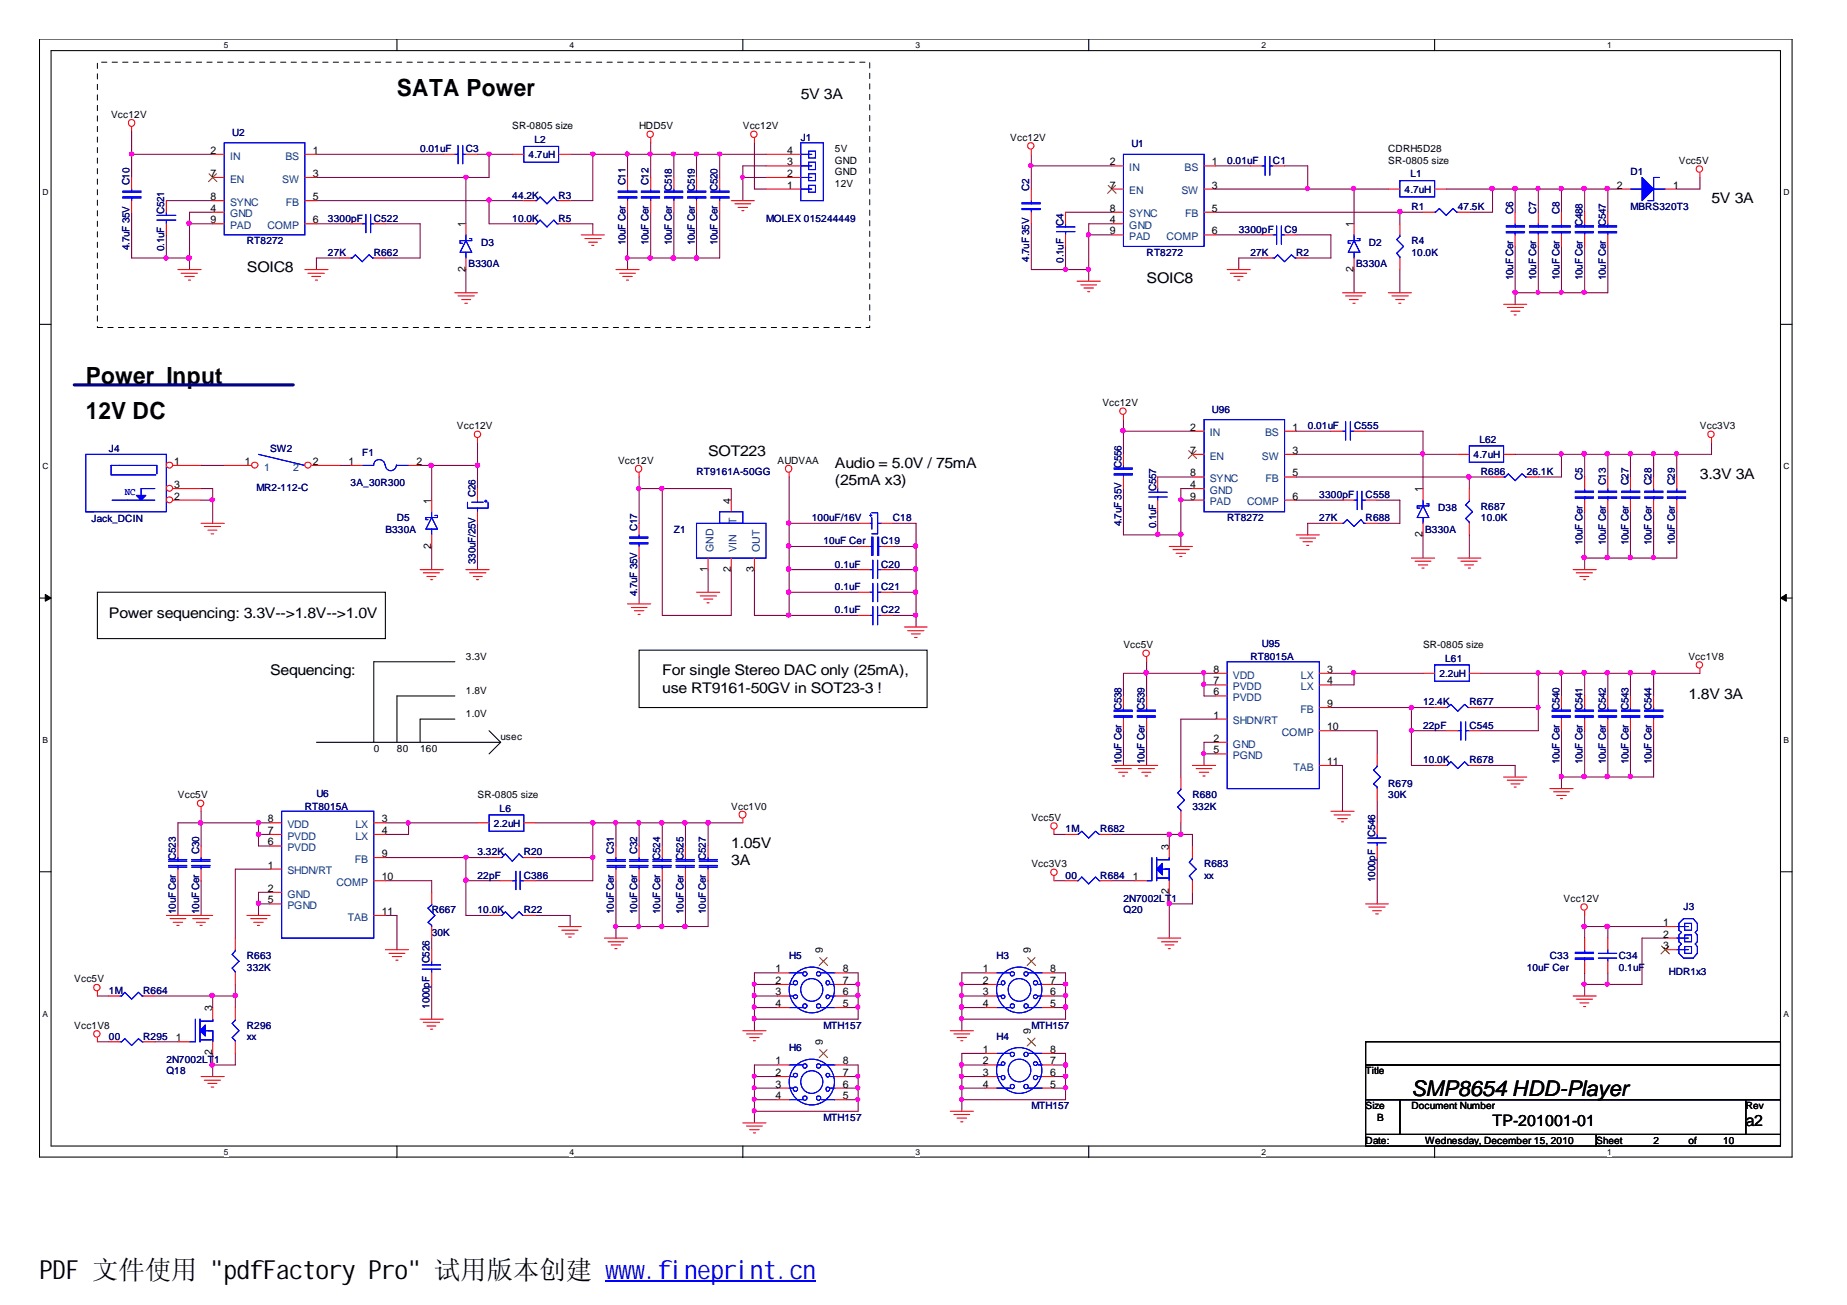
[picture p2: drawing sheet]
<svg xmlns="http://www.w3.org/2000/svg" width="297mm" height="210mm" viewBox="0 0 297 210" stroke-linecap="round" stroke-linejoin="round" font-family="sans-serif">
<defs><g id="words">
<text font-size="4.2" x="6.3" y="205.7">PDF 文件使用 &quot;pdfFactory Pro&quot; 试用版本创建 www.fineprint.cn</text>
<g font-size="3.8">
<text x="63.8" y="15.4">SATA Power</text>
<text x="13.8" y="61.7">Power Input</text>
<text x="13.8" y="67.3">12V DC</text>
</g>
<text font-size="3.5" x="227" y="176.3">SMP8654 HDD-Player</text>
<g font-size="2.5">
<text x="240" y="181.1">TP-201001-01</text>
<text x="280.8" y="181.1">a2</text>
</g>
<g font-size="2.4">
<text x="128.8" y="15.9">5V 3A</text>
<text x="275.3" y="32.6">5V 3A</text>
<text x="39.7" y="43.7">SOIC8</text>
<text x="184.4" y="45.6">SOIC8</text>
<text x="113.9" y="73.4">SOT223</text>
<text x="134.3" y="75.3">Audio = 5.0V / 75mA</text>
<text x="273.4" y="77.1">3.3V 3A</text>
<text x="134.3" y="78.1">(25mA x3)</text>
<text x="17.5" y="99.3">Power sequencing: 3.3V--&gt;1.8V--&gt;1.0V</text>
<text x="43.4" y="108.6">Sequencing:</text>
<text x="106.5" y="108.6">For single Stereo DAC only (25mA),</text>
<text x="106.5" y="111.4">use RT9161-50GV in SOT23-3 !</text>
<text x="271.5" y="112.4">1.8V 3A</text>
<text x="117.6" y="136.4">1.05V</text>
<text x="117.6" y="139.2">3A</text>
</g>
<g font-size="1.7">
<text x="33.9" y="24.7">2</text>
<text x="33.9" y="28.5">7</text>
<text x="50.3" y="24.7">1</text>
<text x="50.3" y="28.5">3</text>
<text x="126.6" y="28.5">2</text>
<text x="126.6" y="26.6">3</text>
<text x="126.6" y="24.7">4</text>
<text x="178.5" y="26.6">2</text>
<text x="194.9" y="26.6">1</text>
<text x="33.9" y="34.1">4</text>
<text x="33.9" y="32.2">8</text>
<text x="33.9" y="35.9">9</text>
<text x="50.3" y="35.9">6</text>
<text x="50.3" y="32.2">5</text>
<text x="126.6" y="30.3">1</text>
<text x="178.5" y="35.9">4</text>
<text x="178.5" y="30.3">7</text>
<text x="178.5" y="34.1">8</text>
<text x="194.9" y="30.3">3</text>
<text x="194.9" y="34.1">5</text>
<text x="260" y="30.3">2</text>
<text x="269.1" y="30.3">1</text>
<text x="74.8" y="36.5" transform="rotate(-90 74.8 36.5)">1</text>
<text x="178.5" y="37.7">9</text>
<text x="194.9" y="37.7">6</text>
<text x="217.7" y="36.5" transform="rotate(-90 217.7 36.5)">1</text>
<text x="74.8" y="43.7" transform="rotate(-90 74.8 43.7)">2</text>
<text x="217.7" y="43.7" transform="rotate(-90 217.7 43.7)">2</text>
<text x="191.4" y="69.3">2</text>
<text x="207.9" y="69.3">1</text>
<text x="28" y="74.8">1</text>
<text x="39.4" y="74.8">1</text>
<text x="50.3" y="74.8">2</text>
<text x="56" y="74.8">1</text>
<text x="67" y="74.8">2</text>
<text x="191.4" y="73">7</text>
<text x="191.4" y="76.6">8</text>
<text x="207.9" y="73">3</text>
<text x="207.9" y="76.6">5</text>
<text x="28" y="80.4">2</text>
<text x="28" y="78.5">3</text>
<text x="69.3" y="81" transform="rotate(-90 69.3 81)">1</text>
<text x="117.5" y="81" transform="rotate(-90 117.5 81)">4</text>
<text x="191.4" y="78.5">4</text>
<text x="191.4" y="80.4">9</text>
<text x="207.9" y="80.4">6</text>
<text x="228.8" y="79.2" transform="rotate(-90 228.8 79.2)">1</text>
<text x="69.3" y="88.2" transform="rotate(-90 69.3 88.2)">2</text>
<text x="228.8" y="86.4" transform="rotate(-90 228.8 86.4)">2</text>
<text x="113.8" y="92" transform="rotate(-90 113.8 92)">1</text>
<text x="117.5" y="92" transform="rotate(-90 117.5 92)">2</text>
<text x="121.2" y="92" transform="rotate(-90 121.2 92)">3</text>
<text x="195.2" y="108.2">8</text>
<text x="195.2" y="111.9">6</text>
<text x="195.2" y="110.1">7</text>
<text x="213.4" y="108.2">3</text>
<text x="213.4" y="113.7">9</text>
<text x="213.4" y="110.1">4</text>
<text x="195.2" y="115.6">1</text>
<text x="195.2" y="119.3">2</text>
<text x="213.4" y="117.4">10</text>
<text x="195.2" y="121.2">5</text>
<text x="213.4" y="123">11</text>
<text x="43.1" y="132.3">8</text>
<text x="43.1" y="136">6</text>
<text x="43.1" y="134.1">7</text>
<text x="61.4" y="132.3">3</text>
<text x="61.4" y="137.9">9</text>
<text x="61.4" y="134.1">4</text>
<text x="188" y="136.7" transform="rotate(-90 188 136.7)">3</text>
<text x="43.1" y="139.7">1</text>
<text x="43.1" y="143.4">2</text>
<text x="61.4" y="141.6">10</text>
<text x="182.2" y="141.6">1</text>
<text x="188" y="143.9" transform="rotate(-90 188 143.9)">2</text>
<text x="43.1" y="145.3">5</text>
<text x="61.4" y="147.2">11</text>
<text x="267.5" y="148.9">1</text>
<text x="132.3" y="153.3" transform="rotate(-90 132.3 153.3)">9</text>
<text x="165.8" y="153.3" transform="rotate(-90 165.8 153.3)">9</text>
<text x="267.5" y="150.8">2</text>
<text x="267.5" y="152.7">3</text>
<text x="124.7" y="156.4">1</text>
<text x="124.7" y="158.3">2</text>
<text x="124.7" y="160.1">3</text>
<text x="124.7" y="162">4</text>
<text x="135.6" y="162">5</text>
<text x="135.6" y="160.1">6</text>
<text x="135.6" y="158.3">7</text>
<text x="135.6" y="156.4">8</text>
<text x="158.1" y="156.4">1</text>
<text x="158.1" y="158.3">2</text>
<text x="158.1" y="160.1">3</text>
<text x="158.1" y="162">4</text>
<text x="168.9" y="162">5</text>
<text x="168.9" y="160.1">6</text>
<text x="168.9" y="158.3">7</text>
<text x="168.9" y="156.4">8</text>
<text x="28.3" y="167.5">1</text>
<text x="34.1" y="162.7" transform="rotate(-90 34.1 162.7)">3</text>
<text x="165.8" y="166.3" transform="rotate(-90 165.8 166.3)">9</text>
<text x="34.1" y="169.8" transform="rotate(-90 34.1 169.8)">2</text>
<text x="124.7" y="171.2">1</text>
<text x="124.7" y="173.1">2</text>
<text x="132.3" y="168.2" transform="rotate(-90 132.3 168.2)">9</text>
<text x="135.6" y="173.1">7</text>
<text x="135.6" y="171.2">8</text>
<text x="158.1" y="169.3">1</text>
<text x="158.1" y="171.2">2</text>
<text x="158.1" y="173.1">3</text>
<text x="168.9" y="173.1">6</text>
<text x="168.9" y="171.2">7</text>
<text x="168.9" y="169.3">8</text>
<text x="124.7" y="174.9">3</text>
<text x="124.7" y="176.8">4</text>
<text x="135.6" y="176.8">5</text>
<text x="135.6" y="174.9">6</text>
<text x="158.1" y="174.9">4</text>
<text x="168.9" y="174.9">5</text>
</g>
<g font-size="1.7" fill="#004080">
<text x="37" y="25.7">IN</text>
<text x="37" y="29.4">EN</text>
<text x="45.4" y="29.4">SW</text>
<text x="45.9" y="25.7">BS</text>
<text x="181.6" y="27.5">IN</text>
<text x="190.5" y="27.5">BS</text>
<text x="37" y="35">GND</text>
<text x="37" y="33.1">SYNC</text>
<text x="46" y="33.1">FB</text>
<text x="181.6" y="31.3">EN</text>
<text x="181.6" y="35">SYNC</text>
<text x="190" y="31.3">SW</text>
<text x="190.6" y="35">FB</text>
<text x="37" y="36.8">PAD</text>
<text x="43" y="36.8">COMP</text>
<text x="181.6" y="36.8">GND</text>
<text x="181.6" y="38.6">PAD</text>
<text x="187.6" y="38.6">COMP</text>
<text x="194.6" y="70.2">IN</text>
<text x="203.5" y="70.2">BS</text>
<text x="42.5" y="75.7">1</text>
<text x="47.2" y="75.7">2</text>
<text x="194.6" y="73.9">EN</text>
<text x="194.6" y="77.6">SYNC</text>
<text x="202.9" y="73.9">SW</text>
<text x="203.5" y="77.6">FB</text>
<text x="194.6" y="79.4">GND</text>
<text x="194.6" y="81.3">PAD</text>
<text x="200.6" y="81.3">COMP</text>
<text x="114.7" y="88.8" transform="rotate(-90 114.7 88.8)">GND</text>
<text x="118.4" y="88.8" transform="rotate(-90 118.4 88.8)">VIN</text>
<text x="118.4" y="84.3" transform="rotate(-90 118.4 84.3)">T</text>
<text x="122.2" y="88.8" transform="rotate(-90 122.2 88.8)">OUT</text>
<text x="198.3" y="109.1">VDD</text>
<text x="198.3" y="112.8">PVDD</text>
<text x="198.3" y="111">PVDD</text>
<text x="209.2" y="109.1">LX</text>
<text x="209.2" y="111">LX</text>
<text x="198.3" y="116.5">SHDN/RT</text>
<text x="206.2" y="118.4">COMP</text>
<text x="209.1" y="114.7">FB</text>
<text x="198.3" y="120.2">GND</text>
<text x="198.3" y="122.1">PGND</text>
<text x="208" y="124">TAB</text>
<text x="46.2" y="133.2">VDD</text>
<text x="46.2" y="136.9">PVDD</text>
<text x="46.2" y="135.1">PVDD</text>
<text x="57.1" y="133.2">LX</text>
<text x="57.1" y="135.1">LX</text>
<text x="46.2" y="140.6">SHDN/RT</text>
<text x="54.1" y="142.5">COMP</text>
<text x="57.1" y="138.8">FB</text>
<text x="46.2" y="144.4">GND</text>
<text x="46.2" y="146.2">PGND</text>
<text x="56" y="148.1">TAB</text>
</g>
<g font-size="1.6">
<text x="17.9" y="19">Vcc12V</text>
<text x="82.4" y="20.8">SR-0805 size</text>
<text x="102.8" y="20.8">HDD5V</text>
<text x="119.5" y="20.8">Vcc12V</text>
<text x="162.5" y="22.6">Vcc12V</text>
<text x="134.3" y="26.3">GND</text>
<text x="134.3" y="28.2">GND</text>
<text x="134.3" y="24.5">5V</text>
<text x="223.3" y="26.3">SR-0805 size</text>
<text x="223.3" y="24.5">CDRH5D28</text>
<text x="270" y="26.3">Vcc5V</text>
<text x="134.3" y="30.1">12V</text>
<text x="177.3" y="65.3">Vcc12V</text>
<text x="73.5" y="69">Vcc12V</text>
<text x="273.4" y="69">Vcc3V3</text>
<text x="99.4" y="74.6">Vcc12V</text>
<text x="125.1" y="74.6">AUDVAA</text>
<text x="74.9" y="106.1">3.3V</text>
<text x="180.7" y="104.2">Vcc5V</text>
<text x="228.9" y="104.2">SR-0805 size</text>
<text x="271.5" y="106.1">Vcc1V8</text>
<text x="74.9" y="111.7">1.8V</text>
<text x="74.9" y="115.3">1.0V</text>
<text x="80.5" y="119.1">usec</text>
<text x="60.1" y="120.9">0</text>
<text x="63.8" y="120.9">80</text>
<text x="67.6" y="120.9">160</text>
<text x="28.6" y="128.4">Vcc5V</text>
<text x="76.8" y="128.4">SR-0805 size</text>
<text x="117.6" y="130.2">Vcc1V0</text>
<text x="165.9" y="132">Vcc5V</text>
<text x="165.9" y="139.5">Vcc3V3</text>
<text x="251.5" y="145">Vcc12V</text>
<text x="11.9" y="158">Vcc5V</text>
<text x="11.9" y="165.5">Vcc1V8</text>
<text x="219.6" y="172.8">Title</text>
<text x="219.6" y="178.4">Size</text>
<text x="227" y="178.4">Document Number</text>
<text x="280.8" y="178.4">Rev</text>
<text x="219.6" y="184">Date:</text>
<text x="221.5" y="180.3">B</text>
<text x="229.2" y="184">Wednesday, December 15, 2010</text>
<text x="256.7" y="184">Sheet</text>
<text x="265.9" y="184">2</text>
<text x="271.5" y="184">of</text>
<text x="277.1" y="184">10</text>
</g>
<g font-size="1.6" fill="#000080">
<text x="37.3" y="21.9">U2</text>
<text x="85.9" y="23">L2</text>
<text x="128.8" y="22.6">J1</text>
<text x="181.9" y="23.7">U1</text>
<text x="20.8" y="29.8" transform="rotate(-90 20.8 29.8)">C10</text>
<text x="67.6" y="24.5">0.01uF</text>
<text x="74.9" y="24.5">C3</text>
<text x="85" y="25.4">4.7uH</text>
<text x="100.6" y="29.8" transform="rotate(-90 100.6 29.8)">C11</text>
<text x="104.3" y="29.8" transform="rotate(-90 104.3 29.8)">C12</text>
<text x="197.4" y="26.3">0.01uF</text>
<text x="204.7" y="26.3">C1</text>
<text x="226.8" y="28.5">L1</text>
<text x="262.2" y="28.2">D1</text>
<text x="26.4" y="34.5" transform="rotate(-90 26.4 34.5)">C521</text>
<text x="52.7" y="35.7">3300pF</text>
<text x="60.1" y="35.7">C522</text>
<text x="82.4" y="31.9">44.2K</text>
<text x="82.4" y="35.7">10.0K</text>
<text x="89.8" y="31.9">R3</text>
<text x="89.8" y="35.7">R5</text>
<text x="108" y="30.7" transform="rotate(-90 108 30.7)">C518</text>
<text x="111.8" y="30.7" transform="rotate(-90 111.8 30.7)">C519</text>
<text x="115.4" y="30.7" transform="rotate(-90 115.4 30.7)">C520</text>
<text x="123.2" y="35.7">MOLEX 015244449</text>
<text x="165.5" y="30.7" transform="rotate(-90 165.5 30.7)">C2</text>
<text x="225.9" y="31">4.7uH</text>
<text x="227" y="33.8">R1</text>
<text x="234.4" y="33.8">47.5K</text>
<text x="243.3" y="34.5" transform="rotate(-90 243.3 34.5)">C6</text>
<text x="247.1" y="34.5" transform="rotate(-90 247.1 34.5)">C7</text>
<text x="250.8" y="34.5" transform="rotate(-90 250.8 34.5)">C8</text>
<text x="262.2" y="33.8">MBRS320T3</text>
<text x="20.8" y="40.2" transform="rotate(-90 20.8 40.2)">4.7uF 35V</text>
<text x="26.4" y="40.4" transform="rotate(-90 26.4 40.4)">0.1uF</text>
<text x="39.7" y="39.3">RT8272</text>
<text x="52.7" y="41.2">27K</text>
<text x="60.1" y="41.2">R662</text>
<text x="77.4" y="39.6">D3</text>
<text x="100.6" y="39.5" transform="rotate(-90 100.6 39.5)">10uF Cer</text>
<text x="104.3" y="39.5" transform="rotate(-90 104.3 39.5)">10uF Cer</text>
<text x="108" y="39.5" transform="rotate(-90 108 39.5)">10uF Cer</text>
<text x="111.8" y="39.5" transform="rotate(-90 111.8 39.5)">10uF Cer</text>
<text x="115.4" y="39.5" transform="rotate(-90 115.4 39.5)">10uF Cer</text>
<text x="171" y="36.3" transform="rotate(-90 171 36.3)">C4</text>
<text x="184.4" y="41.2">RT8272</text>
<text x="199.2" y="37.5">3300pF</text>
<text x="201.1" y="41.2">27K</text>
<text x="206.6" y="37.5">C9</text>
<text x="208.4" y="41.2">R2</text>
<text x="220.1" y="39.6">D2</text>
<text x="227" y="39.3">R4</text>
<text x="227" y="41.2">10.0K</text>
<text x="254.5" y="36.3" transform="rotate(-90 254.5 36.3)">C488</text>
<text x="258.2" y="36.3" transform="rotate(-90 258.2 36.3)">C547</text>
<text x="75.4" y="43">B330A</text>
<text x="165.5" y="42.1" transform="rotate(-90 165.5 42.1)">4.7uF 35V</text>
<text x="171" y="42.3" transform="rotate(-90 171 42.3)">0.1uF</text>
<text x="218.1" y="43">B330A</text>
<text x="243.3" y="45.1" transform="rotate(-90 243.3 45.1)">10uF Cer</text>
<text x="247.1" y="45.1" transform="rotate(-90 247.1 45.1)">10uF Cer</text>
<text x="250.8" y="45.1" transform="rotate(-90 250.8 45.1)">10uF Cer</text>
<text x="254.5" y="45.1" transform="rotate(-90 254.5 45.1)">10uF Cer</text>
<text x="258.2" y="45.1" transform="rotate(-90 258.2 45.1)">10uF Cer</text>
<text x="194.9" y="66.4">U96</text>
<text x="210.3" y="69">0.01uF</text>
<text x="217.8" y="69">C555</text>
<text x="237.9" y="71.2">L62</text>
<text x="17.5" y="72.7">J4</text>
<text x="43.4" y="72.7">SW2</text>
<text x="58.3" y="73.4">F1</text>
<text x="112" y="76.4">RT9161A-50GG</text>
<text x="180.3" y="75.3" transform="rotate(-90 180.3 75.3)">C556</text>
<text x="237" y="73.7">4.7uH</text>
<text x="238.2" y="76.4">R686</text>
<text x="245.5" y="76.4">26.1K</text>
<text x="254.5" y="77.1" transform="rotate(-90 254.5 77.1)">C5</text>
<text x="41.2" y="79">MR2-112-C</text>
<text x="56.4" y="78.2">3A_30R300</text>
<text x="63.8" y="83.8">D5</text>
<text x="76.5" y="79.9" transform="rotate(-90 76.5 79.9)">C26</text>
<text x="130.6" y="83.8">100uF/16V</text>
<text x="143.6" y="83.8">C18</text>
<text x="185.9" y="79" transform="rotate(-90 185.9 79)">C557</text>
<text x="197.4" y="83.8">RT8272</text>
<text x="212.2" y="83.8">27K</text>
<text x="212.2" y="80.1">3300pF</text>
<text x="219.6" y="83.8">R688</text>
<text x="219.6" y="80.1">C558</text>
<text x="231.3" y="82.1">D38</text>
<text x="238.2" y="82">R687</text>
<text x="238.2" y="83.8">10.0K</text>
<text x="258.2" y="78.1" transform="rotate(-90 258.2 78.1)">C13</text>
<text x="261.9" y="78.1" transform="rotate(-90 261.9 78.1)">C27</text>
<text x="265.6" y="78.1" transform="rotate(-90 265.6 78.1)">C28</text>
<text x="269.3" y="78.1" transform="rotate(-90 269.3 78.1)">C29</text>
<text x="14.7" y="84">Jack_DCIN</text>
<text x="62" y="85.7">B330A</text>
<text x="102.4" y="85.4" transform="rotate(-90 102.4 85.4)">C17</text>
<text x="108.4" y="85.7">Z1</text>
<text x="132.4" y="87.6">10uF Cer</text>
<text x="141.7" y="87.6">C19</text>
<text x="180.3" y="84.7" transform="rotate(-90 180.3 84.7)">4.7uF 35V</text>
<text x="185.9" y="84.9" transform="rotate(-90 185.9 84.9)">0.1uF</text>
<text x="229.2" y="85.7">B330A</text>
<text x="254.5" y="87.7" transform="rotate(-90 254.5 87.7)">10uF Cer</text>
<text x="258.2" y="87.7" transform="rotate(-90 258.2 87.7)">10uF Cer</text>
<text x="261.9" y="87.7" transform="rotate(-90 261.9 87.7)">10uF Cer</text>
<text x="265.6" y="87.7" transform="rotate(-90 265.6 87.7)">10uF Cer</text>
<text x="269.3" y="87.7" transform="rotate(-90 269.3 87.7)">10uF Cer</text>
<text x="76.5" y="90.7" transform="rotate(-90 76.5 90.7)">330uF/25V</text>
<text x="102.4" y="95.9" transform="rotate(-90 102.4 95.9)">4.7uF 35V</text>
<text x="134.3" y="94.9">0.1uF</text>
<text x="134.3" y="91.3">0.1uF</text>
<text x="141.7" y="94.9">C21</text>
<text x="141.7" y="91.3">C20</text>
<text x="134.3" y="98.7">0.1uF</text>
<text x="141.7" y="98.7">C22</text>
<text x="201.1" y="106.1">RT8015A</text>
<text x="202.9" y="104.1">U95</text>
<text x="232.4" y="106.4">L61</text>
<text x="228.9" y="113.5">12.4K</text>
<text x="231.5" y="108.9">2.2uH</text>
<text x="236.3" y="113.5">R677</text>
<text x="180.3" y="114.2" transform="rotate(-90 180.3 114.2)">C538</text>
<text x="184.1" y="114.2" transform="rotate(-90 184.1 114.2)">C539</text>
<text x="228.9" y="117.2">22pF</text>
<text x="236.3" y="117.2">C545</text>
<text x="250.8" y="114.2" transform="rotate(-90 250.8 114.2)">C540</text>
<text x="254.5" y="114.2" transform="rotate(-90 254.5 114.2)">C541</text>
<text x="258.2" y="114.2" transform="rotate(-90 258.2 114.2)">C542</text>
<text x="261.9" y="114.2" transform="rotate(-90 261.9 114.2)">C543</text>
<text x="265.6" y="114.2" transform="rotate(-90 265.6 114.2)">C544</text>
<text x="180.3" y="123" transform="rotate(-90 180.3 123)">10uF Cer</text>
<text x="184.1" y="123" transform="rotate(-90 184.1 123)">10uF Cer</text>
<text x="228.9" y="122.8">10.0K</text>
<text x="236.3" y="122.8">R678</text>
<text x="250.8" y="123" transform="rotate(-90 250.8 123)">10uF Cer</text>
<text x="254.5" y="123" transform="rotate(-90 254.5 123)">10uF Cer</text>
<text x="258.2" y="123" transform="rotate(-90 258.2 123)">10uF Cer</text>
<text x="261.9" y="123" transform="rotate(-90 261.9 123)">10uF Cer</text>
<text x="265.6" y="123" transform="rotate(-90 265.6 123)">10uF Cer</text>
<text x="49" y="130.2">RT8015A</text>
<text x="50.9" y="128.1">U6</text>
<text x="80.3" y="130.6">L6</text>
<text x="191.8" y="128.4">R680</text>
<text x="191.8" y="130.2">332K</text>
<text x="223.3" y="126.5">R679</text>
<text x="223.3" y="128.4">30K</text>
<text x="32" y="137.3" transform="rotate(-90 32 137.3)">C30</text>
<text x="76.8" y="137.6">3.32K</text>
<text x="79.4" y="132.9">2.2uH</text>
<text x="84.2" y="137.6">R20</text>
<text x="98.7" y="137.3" transform="rotate(-90 98.7 137.3)">C31</text>
<text x="102.4" y="137.3" transform="rotate(-90 102.4 137.3)">C32</text>
<text x="171.4" y="133.9">1M</text>
<text x="177" y="133.9">R682</text>
<text x="221.1" y="134.6" transform="rotate(-90 221.1 134.6)">C546</text>
<text x="28.3" y="138.3" transform="rotate(-90 28.3 138.3)">C523</text>
<text x="76.8" y="141.3">22pF</text>
<text x="84.2" y="141.3">C386</text>
<text x="106.2" y="138.3" transform="rotate(-90 106.2 138.3)">C524</text>
<text x="109.9" y="138.3" transform="rotate(-90 109.9 138.3)">C525</text>
<text x="113.5" y="138.3" transform="rotate(-90 113.5 138.3)">C527</text>
<text x="171.4" y="141.3">00</text>
<text x="177" y="141.3">R684</text>
<text x="193.6" y="139.5">R683</text>
<text x="193.6" y="141.3">xx</text>
<text x="221.1" y="141.8" transform="rotate(-90 221.1 141.8)">1000pF</text>
<text x="28.3" y="147" transform="rotate(-90 28.3 147)">10uF Cer</text>
<text x="32" y="147" transform="rotate(-90 32 147)">10uF Cer</text>
<text x="69.4" y="146.9">R667</text>
<text x="76.8" y="146.9">10.0K</text>
<text x="84.2" y="146.9">R22</text>
<text x="98.7" y="147" transform="rotate(-90 98.7 147)">10uF Cer</text>
<text x="102.4" y="147" transform="rotate(-90 102.4 147)">10uF Cer</text>
<text x="106.2" y="147" transform="rotate(-90 106.2 147)">10uF Cer</text>
<text x="109.9" y="147" transform="rotate(-90 109.9 147)">10uF Cer</text>
<text x="113.5" y="147" transform="rotate(-90 113.5 147)">10uF Cer</text>
<text x="180.7" y="146.9">Q20</text>
<text x="180.7" y="145">2N7002LT1</text>
<text x="270.8" y="146.3">J3</text>
<text x="39.7" y="154.3">R663</text>
<text x="69.1" y="155" transform="rotate(-90 69.1 155)">C526</text>
<text x="69.4" y="150.6">30K</text>
<text x="126.9" y="154.3">H5</text>
<text x="160.3" y="154.3">H3</text>
<text x="249.3" y="154.3">C33</text>
<text x="260.3" y="154.3">C34</text>
<text x="17.5" y="159.9">1M</text>
<text x="23" y="159.9">R664</text>
<text x="39.7" y="156.1">332K</text>
<text x="245.5" y="156.1">10uF Cer</text>
<text x="260.3" y="156.1">0.1uF</text>
<text x="268.4" y="156.9">HDR1x3</text>
<text x="17.5" y="167.3">00</text>
<text x="23" y="167.3">R295</text>
<text x="39.7" y="165.5">R296</text>
<text x="39.7" y="167.3">xx</text>
<text x="69.1" y="162.2" transform="rotate(-90 69.1 162.2)">1000pF</text>
<text x="132.4" y="165.5">MTH157</text>
<text x="160.3" y="167.3">H4</text>
<text x="165.9" y="165.5">MTH157</text>
<text x="26.8" y="172.8">Q18</text>
<text x="26.8" y="171">2N7002LT1</text>
<text x="126.9" y="169.1">H6</text>
<text x="165.9" y="178.4">MTH157</text>
<text x="132.4" y="180.3">MTH157</text>
</g>
<text font-size="1.6" fill="#00f" x="20.1" y="79.6">NC</text>
<g font-size="1.4">
<text x="36" y="7.7">5</text>
<text x="91.6" y="7.7">4</text>
<text x="147.2" y="7.7">3</text>
<text x="202.9" y="7.7">2</text>
<text x="258.5" y="7.7">1</text>
<text x="6.9" y="31.4">D</text>
<text x="286.9" y="31.4">D</text>
<text x="6.9" y="75.5">C</text>
<text x="286.9" y="75.5">C</text>
<text x="6.9" y="119.5">B</text>
<text x="286.9" y="119.5">B</text>
<text x="6.9" y="163.5">A</text>
<text x="286.9" y="163.5">A</text>
<text x="36" y="185.8">5</text>
<text x="91.6" y="185.8">4</text>
<text x="147.2" y="185.8">3</text>
<text x="202.9" y="185.8">2</text>
<text x="258.5" y="185.8">1</text>
</g>
</g></defs>
<path d="M6.3 6.3h281.9v179.8h-281.9zM8.2 8.1h278.1v176.2h-278.1z" fill="none" stroke="#000" stroke-width=".17"/>
<g fill="#fff">
<path d="M36 6.4h.7v1.6h-.7z"/>
<path d="M36 184.5h.7v1.5h-.7z"/>
</g>
<path d="M63.8 6.3v1.8M63.8 184.3v1.9" fill="none" stroke="#000" stroke-width=".17"/>
<g fill="#fff">
<path d="M91.6 6.4h.8v1.6h-.8z"/>
<path d="M91.6 184.5h.8v1.5h-.8z"/>
</g>
<path d="M119.5 6.3v1.8M119.5 184.3v1.9" fill="none" stroke="#000" stroke-width=".17"/>
<g fill="#fff">
<path d="M147.2 6.4h.8v1.6h-.8z"/>
<path d="M147.2 184.5h.8v1.5h-.8z"/>
</g>
<path d="M175.1 6.3v1.8M175.1 184.3v1.9" fill="none" stroke="#000" stroke-width=".17"/>
<g fill="#fff">
<path d="M202.9 6.4h.7v1.6h-.7z"/>
<path d="M202.9 184.5h.7v1.5h-.7z"/>
</g>
<path d="M230.7 6.3v1.8M230.7 184.3v1.9" fill="none" stroke="#000" stroke-width=".17"/>
<g fill="#fff">
<path d="M258.5 6.4h.7v1.6h-.7z"/>
<path d="M258.5 184.5h.7v1.5h-.7z"/>
<path d="M6.9 30.2h1v1.5h-1z"/>
<path d="M286.9 30.2h1v1.5h-1z"/>
<path d="M6.9 74.2h1v1.5h-1z"/>
<path d="M286.9 74.2h1v1.5h-1z"/>
</g>
<path d="M6.3 52.2h1.9M286.3 52.2h1.9" fill="none" stroke="#000" stroke-width=".17"/>
<g fill="#fff">
<path d="M6.9 118.2h.9v1.5h-.9z"/>
<path d="M286.9 118.2h.9v1.5h-.9z"/>
</g>
<path d="M6.3 96.2h1.9M286.3 96.2h1.9" fill="none" stroke="#000" stroke-width=".17"/>
<g fill="#000" stroke="#000" stroke-width=".16">
<path d="M7.3 95.6l.9 .6-.9 .5z" fill-rule="evenodd"/>
<path d="M286.3 96.2l1-.6v1.1z" fill-rule="evenodd"/>
</g>
<g fill="#fff">
<path d="M6.9 162.2h.9v1.6h-.9z"/>
<path d="M286.9 162.2h.9v1.6h-.9z"/>
</g>
<g fill="none" stroke="#000" stroke-width=".17">
<path d="M15.7 95.3h46.3v7.4h-46.3zM50.9 119.4h29.6M73.2 115.7h-5.6v3.7M73.2 106.4h-13.1v13M73.2 111.9h-9.4v7.5M78.7 117.5l1.8 1.9M80.5 119.4l-1.8 1.9M102.8 104.6h46.3v9.2h-46.3zM6.3 140.2h1.9M286.3 140.2h1.9M219.6 167.6h66.7v3.7h-66.7zM219.6 171.3h66.7v5.6h-66.7z"/>
<path d="M219.6 176.9h5.5v5.6h-5.5zM225.1 176.9h55.7v5.6h-55.7zM280.8 176.9h5.5v5.6h-5.5zM219.6 182.5h37.1v1.8h-37.1zM256.7 182.5h29.6v1.8h-29.6z"/>
</g>
<g fill="none" stroke="#800040" stroke-width=".17">
<path d="M21.2 21.1v7.4M21.2 34.1v7.4h9.3M21.2 24.8h13M26.8 32.3h7.4M26.8 37.8v3.7M30.5 36h3.7M34.2 34.1h-3.7v9.3M50.9 36h5.5M50.9 24.8h20.4M50.9 32.3h33.3M62 36h5.6v5.5h-5.6M74.9 28.5v7.5"/>
<path d="M76.8 24.8h5.6M78.7 32.3v3.7h5.5M78.7 24.8v3.7h-27.8M91.7 36h3.6v1.8M91.7 24.8h31.5M95.3 24.8v7.5h-3.6M100.9 24.8v3.7M100.9 34.1v9.3M104.6 23v5.5M104.6 34.1v7.4M108.4 24.8v3.7M108.4 34.1v7.4"/>
<path d="M112 24.8v3.7M112 34.1v7.4M115.7 34.1v7.4h-14.8M115.7 24.8v3.7M119.5 28.5h3.7M121.3 23v7.4h1.9M123.2 26.7h-3.7v5.6M165.9 24.8v5.6M165.9 36v7.4h9.2M165.9 26.7h12.9M171.4 39.6v3.8M171.4 34.1h7.4"/>
<path d="M175.1 37.8h3.7M178.8 36h-3.7v9.2M195.5 37.8h7.4M195.5 30.4h27.8M195.5 34.1h33.4M195.5 26.7h5.6M206.6 26.7h3.7v3.7M208.4 37.8h5.6v3.7h-3.7M217.8 30.4v5.6M225.1 34.1v1.9M232.6 30.4h27.7M240 30.4v3.7h-3.7"/>
<path d="M243.7 30.4v3.7M243.7 39.6v9.4M247.4 30.4v3.7M247.4 39.6v7.5M251.1 30.4v3.7M251.1 39.6v7.5M254.8 30.4v3.7M254.8 39.6v7.5M258.6 39.6v7.5h-14.9M258.6 30.4v3.7M273.4 28.5v1.9h-3.7M54.6 41.5h-3.7v1.9"/>
<path d="M74.9 43.4v3.7M202.9 41.5h-3.7v1.9M217.8 43.4v3.7M225.1 43.4v3.7M32.3 78.6h1.9v5.6M32.3 74.9h3.8M54.6 74.9h1.8M67.6 74.9h9.2M69.4 74.9v5.5M76.8 71.2v7.4M102.8 78.6h14.8v1.8M102.8 76.7v7.5"/>
<path d="M106.5 78.6v20.4h11.1v-7.4M126.9 76.7v22.3M180.7 67.5v5.6M180.7 78.6v7.4h9.2M180.7 69.4h11.1M186.2 76.7h5.6M191.8 78.6h-1.9v9.3M208.4 69.4h5.6M208.4 76.7h31.6M208.4 73.1h26M219.6 69.4h9.3v9.2M236.3 76.7v1.9"/>
<path d="M251.1 73.1v3.6h-3.7M254.8 73.1v3.6M258.6 73.1v3.6M262.2 73.1v3.6M265.9 73.1v3.6M269.7 73.1v3.6M275.3 71.2v1.9h-31.6M32.3 80.4h1.9M69.4 87.9v3.7M76.8 84.2v7.4M102.8 89.8v7.3M113.9 91.6v3.7"/>
<path d="M121.3 91.6v7.4h16.7M126.9 84.2h11.1M126.9 87.9h11.1M126.9 91.6h11.1M126.9 95.3h11.1M143.6 84.2h3.7v16.7M143.6 99h3.7M143.6 87.9h3.7M143.6 91.6h3.7M143.6 95.3h3.7M186.2 82.3v3.7M189.9 80.4h1.9"/>
<path d="M208.4 80.4h7.5M214 84.2h-3.7v1.8M221.5 80.4h3.6v3.8h-3.6M228.9 86v3.8M236.3 86v3.8M254.8 82.3v9.3M258.6 82.3v7.5M262.2 82.3v7.5M265.9 82.3v7.5M269.7 82.3v7.5h-14.9M180.7 117.5v5.6M184.4 106.4v5.5"/>
<path d="M184.4 117.5v5.6M193.6 110.2h1.9M193.6 108.3v3.6h1.9M195.5 108.3h-14.8v3.6M195.5 115.7h-5.6v9.3M195.5 119.4h-1.9v3.7M214 108.3h14.9M214 117.5h7.5v3.8M214 113.8h16.7M217.8 108.3v1.9h-3.8M227 113.8v9.3h3.7M227 117.5h5.6"/>
<path d="M238.2 108.3h35.2M238.2 113.8h9.2M247.4 108.3v9.2h-9.2M251.1 108.3v3.6M251.1 117.5v9.3M254.8 108.3v3.6M254.8 117.5v7.5M258.6 108.3v3.6M258.6 117.5v7.5M262.2 108.3v3.6M262.2 117.5v7.5M265.9 108.3v3.6"/>
<path d="M265.9 117.5v7.5h-14.8M32.3 130.5v5.6M41.6 132.3v3.8h1.8M41.6 134.2h1.8M43.4 139.8h-5.6v11.1M43.4 132.3h-14.8v3.8M62 132.3h14.8M62 137.9h16.7M65.7 132.3v1.9h-3.7M74.9 137.9v9.3h3.8M86.1 132.3h33.4M86.1 137.9h9.2"/>
<path d="M95.3 132.3v9.4h-9.2M99.1 132.3v3.8M102.8 132.3v3.8M106.5 132.3v3.8M110.2 132.3v3.8M113.9 132.3v3.8M169.5 134.2h1.9M178.8 134.2h13v1.9M188 134.2v1.9M189.9 132.3v1.9M193.6 121.3h1.9M214 123.1h1.9v7.4"/>
<path d="M221.5 128.7v3.6M221.5 137.9v7.5M238.2 123.1h5.5v1.9M28.6 141.7v5.5M32.3 141.7v5.5M37.8 158.3v3.8M41.6 145.4h1.8M43.4 143.5h-1.8v3.7M62 141.7h7.4v1.8M62 147.2h1.8v5.6M69.4 150.9v1.9M69.4 158.3v5.6"/>
<path d="M74.9 141.7h5.6M86.1 147.2h5.6v1.8M99.1 141.7v9.2M102.8 141.7v7.3M106.5 141.7v7.3M110.2 141.7v7.3M113.9 141.7v7.3h-14.8M121.3 158.3h3.8M125.1 156.5h-3.8v9.3M136.1 156.5h1.9v7.4h-16.7M136.1 158.3h1.9M154.7 158.3h3.7"/>
<path d="M158.4 156.5h-3.7v9.3M169.5 156.5h1.9v7.4h-16.7M169.5 158.3h1.9M169.5 141.7h1.9M178.8 141.7h3.7M188 143.5v7.4M191.8 143.5v1.9h-3.8M254.8 147.2v3.7M254.8 156.5v3.7M254.8 149h13M258.6 149v1.9M258.6 156.5v1.8"/>
<path d="M267.8 150.9h-3.7v7.4h-9.3M15.7 160.2h1.8M15.7 167.6h1.8M24.9 160.2h12.9M24.9 167.6h3.7M34.2 160.2v1.9M34.2 169.4v3.8M37.8 169.4v1.9h-3.6M121.3 160.2h3.8M121.3 162.1h3.8M121.3 175h3.8M121.3 176.9h3.8"/>
<path d="M121.3 173.2h3.8M125.1 171.3h-3.8v9.3M136.1 160.2h1.9M136.1 162.1h1.9M136.1 171.3h1.9v7.4h-16.7M136.1 175h1.9M136.1 176.9h1.9M136.1 173.2h1.9M154.7 160.2h3.7M154.7 162.1h3.7M154.7 171.3h3.7M154.7 175h3.7"/>
<path d="M154.7 173.2h3.7M158.4 169.4h-3.7v9.3M169.5 160.2h1.9M169.5 162.1h1.9M169.5 169.4h1.9v7.5h-16.7M169.5 171.3h1.9M169.5 175h1.9M169.5 173.2h1.9"/>
</g>
<g fill="#f0f" stroke="#f0f" stroke-width=".17">
<circle cx="21.2" cy="24.8" r=".33"/>
<circle cx="165.8" cy="26.6" r=".33"/>
<circle cx="175" cy="43.3" r=".31"/>
<circle cx="175" cy="37.8" r=".33"/>
<circle cx="251" cy="30.3" r=".33"/>
<circle cx="247.3" cy="47" r=".31"/>
<circle cx="254.8" cy="47" r=".33"/>
<circle cx="251.1" cy="47" r=".31"/>
<circle cx="78.7" cy="24.8" r=".33"/>
<circle cx="74.9" cy="28.5" r=".33"/>
<circle cx="78.6" cy="32.2" r=".35"/>
<circle cx="34.1" cy="80.4" r=".33"/>
<circle cx="126.8" cy="87.8" r=".35"/>
<circle cx="108.3" cy="41.5" r=".35"/>
<circle cx="104.6" cy="41.5" r=".35"/>
<circle cx="100.9" cy="24.8" r=".31"/>
<circle cx="95.3" cy="24.8" r=".33"/>
<circle cx="154.6" cy="160.1" r=".33"/>
<circle cx="126.8" cy="98.9" r=".33"/>
<circle cx="106.4" cy="78.6" r=".35"/>
<circle cx="171.4" cy="43.3" r=".33"/>
<circle cx="171.4" cy="162" r=".35"/>
<circle cx="171.4" cy="160.1" r=".35"/>
<circle cx="154.6" cy="163.8" r=".33"/>
<circle cx="121.3" cy="175" r=".31"/>
<circle cx="121.3" cy="173.1" r=".31"/>
<circle cx="121.3" cy="158.3" r=".31"/>
<circle cx="121.2" cy="163.8" r=".33"/>
<circle cx="137.9" cy="162" r=".33"/>
<circle cx="137.9" cy="160.1" r=".33"/>
<circle cx="138" cy="158.3" r=".31"/>
<circle cx="121.2" cy="160.1" r=".33"/>
<circle cx="37.8" cy="160.1" r=".35"/>
<circle cx="65.6" cy="132.3" r=".33"/>
<circle cx="99" cy="149" r=".33"/>
<circle cx="34.1" cy="160.1" r=".35"/>
<circle cx="106.4" cy="149" r=".35"/>
<circle cx="113.9" cy="132.3" r=".35"/>
<circle cx="106.4" cy="132.3" r=".35"/>
<circle cx="102.7" cy="132.3" r=".33"/>
<circle cx="41.6" cy="134.2" r=".35"/>
<circle cx="34.1" cy="171.3" r=".35"/>
<circle cx="41.6" cy="145.3" r=".35"/>
<circle cx="110.1" cy="149" r=".35"/>
<circle cx="99" cy="132.3" r=".33"/>
<circle cx="74.9" cy="137.9" r=".33"/>
<circle cx="32.2" cy="132.3" r=".35"/>
<circle cx="225.1" cy="34" r=".35"/>
<circle cx="217.7" cy="30.3" r=".35"/>
<circle cx="258.5" cy="108.2" r=".35"/>
<circle cx="184.3" cy="108.2" r=".35"/>
<circle cx="227" cy="113.8" r=".35"/>
<circle cx="262.2" cy="124.9" r=".35"/>
<circle cx="247.3" cy="113.8" r=".33"/>
<circle cx="188" cy="145.3" r=".35"/>
<circle cx="254.7" cy="108.2" r=".35"/>
<circle cx="217.7" cy="108.2" r=".35"/>
<circle cx="189.9" cy="134.2" r=".35"/>
<circle cx="193.6" cy="110.1" r=".33"/>
<circle cx="188" cy="134.2" r=".35"/>
<circle cx="265.9" cy="108.2" r=".33"/>
<circle cx="262.2" cy="108.2" r=".35"/>
<circle cx="227" cy="117.5" r=".33"/>
<circle cx="193.6" cy="121.2" r=".31"/>
<circle cx="251" cy="124.9" r=".33"/>
<circle cx="138" cy="176.8" r=".31"/>
<circle cx="112" cy="24.8" r=".33"/>
<circle cx="115.7" cy="24.8" r=".33"/>
<circle cx="112" cy="41.5" r=".35"/>
<circle cx="243.7" cy="30.3" r=".35"/>
<circle cx="30.4" cy="41.5" r=".35"/>
<circle cx="30.4" cy="35.9" r=".35"/>
<circle cx="26.7" cy="41.5" r=".33"/>
<circle cx="119.4" cy="28.5" r=".31"/>
<circle cx="104.6" cy="24.8" r=".33"/>
<circle cx="147.2" cy="91.5" r=".35"/>
<circle cx="147.2" cy="98.9" r=".33"/>
<circle cx="126.8" cy="91.5" r=".35"/>
<circle cx="69.3" cy="74.9" r=".35"/>
<circle cx="171.4" cy="171.3" r=".35"/>
<circle cx="154.6" cy="176.8" r=".31"/>
<circle cx="171.4" cy="173.1" r=".33"/>
<circle cx="171.4" cy="175" r=".33"/>
<circle cx="154.6" cy="173.1" r=".31"/>
<circle cx="154.6" cy="171.3" r=".33"/>
<circle cx="138" cy="175" r=".31"/>
<circle cx="138" cy="173.1" r=".31"/>
<circle cx="121.2" cy="178.7" r=".33"/>
<circle cx="171.4" cy="158.3" r=".33"/>
<circle cx="154.6" cy="158.3" r=".31"/>
<circle cx="247.3" cy="30.3" r=".33"/>
<circle cx="126.8" cy="95.3" r=".35"/>
<circle cx="74.9" cy="141.6" r=".35"/>
<circle cx="251" cy="108.2" r=".33"/>
<circle cx="254.7" cy="124.9" r=".35"/>
<circle cx="121.3" cy="176.8" r=".31"/>
<circle cx="147.2" cy="87.8" r=".35"/>
<circle cx="193.6" cy="108.2" r=".33"/>
<circle cx="102.7" cy="149" r=".33"/>
<circle cx="110.1" cy="132.3" r=".35"/>
<circle cx="95.3" cy="137.9" r=".33"/>
<circle cx="108.3" cy="24.8" r=".33"/>
<circle cx="100.8" cy="41.5" r=".33"/>
<circle cx="210.2" cy="30.3" r=".33"/>
<circle cx="239.9" cy="30.3" r=".35"/>
<circle cx="243.7" cy="47" r=".33"/>
<circle cx="147.2" cy="95.3" r=".35"/>
<circle cx="95.3" cy="132.3" r=".35"/>
<circle cx="121.2" cy="162" r=".33"/>
<circle cx="126.8" cy="84.1" r=".33"/>
<circle cx="41.6" cy="132.3" r=".35"/>
<circle cx="102.7" cy="78.6" r=".33"/>
<circle cx="154.6" cy="162" r=".33"/>
<circle cx="154.6" cy="175" r=".31"/>
<circle cx="247.3" cy="108.2" r=".33"/>
<circle cx="258.5" cy="124.9" r=".35"/>
<circle cx="258.5" cy="30.3" r=".35"/>
<circle cx="254.7" cy="30.3" r=".35"/>
<circle cx="180.6" cy="69.3" r=".35"/>
<circle cx="236.2" cy="76.7" r=".35"/>
<circle cx="228.8" cy="73" r=".33"/>
<circle cx="262.2" cy="89.7" r=".35"/>
<circle cx="258.5" cy="89.7" r=".35"/>
<circle cx="262.2" cy="73" r=".35"/>
<circle cx="254.7" cy="73" r=".35"/>
<circle cx="265.9" cy="73" r=".33"/>
<circle cx="254.7" cy="89.7" r=".35"/>
<circle cx="265.9" cy="89.7" r=".33"/>
<circle cx="269.6" cy="73" r=".33"/>
<circle cx="251" cy="73" r=".33"/>
<circle cx="258.5" cy="73" r=".35"/>
<circle cx="186.2" cy="85.9" r=".35"/>
<circle cx="189.9" cy="80.4" r=".33"/>
<circle cx="189.9" cy="85.9" r=".35"/>
<circle cx="76.8" cy="74.9" r=".35"/>
<circle cx="258.5" cy="149" r=".35"/>
<circle cx="254.7" cy="149" r=".35"/>
<circle cx="254.8" cy="158.3" r=".33"/>
<circle cx="258.5" cy="158.3" r=".33"/>
</g>
<g fill="none" stroke="#f00" stroke-width=".17">
<path d="M21.2 20.4v.7M93.5 37.8h3.7M94.1 38.4h2.6M94.7 39h1.4M95.2 39.5h.3M104.6 22.2v.8M117.6 32.3h3.7M118.2 32.8h2.5M118.7 33.4h1.5M119.3 33.9h.3M121.3 22.2v.8M165.9 24.1v.7"/>
<path d="M273.4 27.8v.7M28.6 43.4h3.7M29.1 44h2.6M29.7 44.5h1.5M30.3 45.1h.3M49 43.4h3.7M49.5 44h2.7M50.1 44.5h1.5M50.7 45.1h.4M54.6 41.5h1.8M60.1 41.5h1.9M73.2 47.1h3.6"/>
<path d="M73.7 47.6h2.6M74.3 48.2h1.4M74.8 48.8h.4M99.1 43.4h3.7M99.7 44h2.5M100.2 44.5h1.5M100.8 45.1h.3M173.2 45.2h3.8M173.8 45.8h2.6M174.3 46.3h1.6M174.9 46.9h.4M197.4 43.4h3.7"/>
<path d="M197.9 44h2.6M198.5 44.5h1.4M199.1 45.1h.3M215.9 47.1h3.7M216.4 47.6h2.6M217 48.2h1.4M217.6 48.8h.3M223.3 47.1h3.7M223.9 47.6h2.6M224.5 48.2h1.4M225 48.8h.3M241.8 49h3.7"/>
<path d="M242.4 49.5h2.6M243 50.1h1.4M243.5 50.6h.3M76.8 70.5v.7M102.8 76v.7M126.9 76v.7M180.7 66.7v.8M228.9 78.6v1.8M275.3 70.5v.7M32.3 84.2h3.8M32.9 84.7h2.6M33.4 85.3h1.5"/>
<path d="M34 85.9h.4M67.6 91.6h3.7M68.1 92.1h2.6M68.7 92.7h1.4M69.3 93.2h.3M74.9 91.6h3.8M75.5 92.1h2.6M76.1 92.7h1.5M76.6 93.2h.4M100.9 97.1h3.7M101.5 97.7h2.6M102 98.2h1.5"/>
<path d="M102.6 98.8h.4M112 95.3h3.7M112.6 95.9h2.6M113.2 96.4h1.4M113.7 97h.3M188 87.9h3.8M188.6 88.4h2.7M189.1 89h1.6M189.7 89.5h.4M208.4 86h3.8M209 86.5h2.6M209.5 87.1h1.6"/>
<path d="M210.1 87.7h.4M227 89.8h3.7M227.6 90.3h2.5M228.1 90.9h1.5M228.7 91.4h.3M228.9 84.2v1.8M234.4 89.8h3.8M234.9 90.3h2.7M235.5 90.9h1.5M236.1 91.4h.4M253 91.6h3.7M253.5 92.1h2.6"/>
<path d="M254.1 92.7h1.4M254.7 93.2h.3M145.5 100.9h3.6M146 101.4h2.6M146.6 102h1.4M147.1 102.5h.4M184.4 105.7v.7M273.4 107.5v.8M32.3 129.8v.7M119.5 131.7v.6M169.5 133.4v.8M178.8 123.1h7.4"/>
<path d="M179.3 123.6h2.6M179.9 124.2h1.5M180.5 124.8h.3M183 123.6h2.7M183.6 124.2h1.5M184.1 124.8h.5M191.8 123.1h3.7M192.4 123.6h2.5M192.9 124.2h1.5M193.5 124.8h.3M214 130.5h3.8M214.5 131.1h2.7"/>
<path d="M215.1 131.7h1.6M215.7 132.2h.4M241.8 125h3.7M242.4 125.5h2.6M243 126.1h1.4M243.5 126.6h.3M249.3 126.8h3.7M249.9 127.4h2.5M250.4 127.9h1.5M251 128.5h.3M15.7 159.4v.8M26.8 147.2h7.4"/>
<path d="M27.3 147.8h2.6M27.9 148.4h1.5M28.4 148.9h.4M31 147.8h2.6M31.6 148.4h1.4M32.2 148.9h.3M39.7 147.2h3.7M40.3 147.8h2.6M40.8 148.4h1.5M41.4 148.9h.3M62 152.8h3.7M62.6 153.3h2.5"/>
<path d="M63.1 153.9h1.5M63.7 154.4h.3M69.4 143.5v1.9M69.4 149v1.9M89.8 149h3.7M90.3 149.6h2.7M90.9 150.2h1.5M91.4 150.7h.5M97.2 150.9h3.7M97.8 151.5h2.5M98.3 152h1.5M98.9 152.6h.3"/>
<path d="M169.5 140.9v.8M186.2 150.9h3.7M186.8 151.5h2.6M187.4 152h1.4M187.9 152.6h.3M219.6 145.4h3.7M220.1 145.9h2.7M220.7 146.5h1.5M221.2 147h.5M254.8 146.5v.7M15.7 166.9v.7M17.5 167.6h1.8"/>
<path d="M23 167.6h1.9M32.3 173.2h3.8M32.9 173.8h2.6M33.4 174.3h1.5M34 174.9h.4M67.6 163.9h3.7M68.1 164.4h2.6M68.7 165h1.4M69.3 165.5h.3M119.5 165.8h3.7M120.1 166.3h2.5M120.6 166.9h1.5"/>
<path d="M121.2 167.4h.3M152.8 165.8h3.7M152.8 178.7h3.7M153.4 166.3h2.6M153.4 179.3h2.6M153.9 166.9h1.5M153.9 179.8h1.5M154.5 167.4h.4M253 160.2h3.7M253.5 160.7h2.6M254.1 161.3h1.4M254.7 161.9h.3"/>
<path d="M119.5 180.6h3.7M120.1 181.1h2.5M120.6 181.7h1.5M121.2 182.2h.3M154.5 180.4h.4"/>
<circle cx="21.1" cy="19.8" r=".54"/>
<circle cx="104.6" cy="21.6" r=".52"/>
<circle cx="121.2" cy="21.6" r=".52"/>
<circle cx="165.8" cy="23.5" r=".52"/>
<circle cx="273.3" cy="27.2" r=".52"/>
<circle cx="76.8" cy="69.9" r=".52"/>
<circle cx="102.7" cy="75.4" r=".54"/>
<circle cx="126.8" cy="75.4" r=".54"/>
<circle cx="180.6" cy="66.1" r=".52"/>
<circle cx="275.2" cy="69.9" r=".52"/>
<circle cx="184.3" cy="105.1" r=".52"/>
<circle cx="273.3" cy="106.9" r=".52"/>
<circle cx="32.2" cy="129.2" r=".52"/>
<circle cx="119.4" cy="131" r=".57"/>
<circle cx="169.5" cy="132.8" r=".52"/>
<circle cx="15.6" cy="158.8" r=".52"/>
<circle cx="169.5" cy="140.3" r=".52"/>
<circle cx="254.8" cy="145.9" r=".52"/>
<circle cx="15.6" cy="166.3" r=".52"/>
</g>
<path d="M11.9 61.9h35.3" fill="none" stroke="#000080" stroke-width=".51"/>
<path d="M15.7 10h124.2v42.7h-124.2z" fill="none" stroke="#000" stroke-width=".16" stroke-dasharray=".8"/>
<path d="M56.4 41.5h.2l.5-.5 1.2 1.1 1.1-1.1 .5 .5h.2M13.8 73.1h13v9.2h-13zM24.9 78.6h-2.2v1.1M25.2 76.2v-1.3h-7.3v1.5h7.2M13.8 82.3h1.3M18 80.4h6.9M228.9 80.4v1M228.9 83.2v1M228.9 81.4l.9 1.8h-1.9zM229.4 81h.4v.4h-1.9v.3h.4M69.4 145.4v.2l-.6 .5 1.1 1.1-1.1 1.2 .6 .5v.1M19.3 167.6h.3l.5-.5 1.1 1.1 1.1-1.1 .6 .5h.1" fill="none" stroke="#00f" stroke-width=".17"/>
<g fill="#00f" stroke="#00f" stroke-width=".17">
<path d="M21.9 79.7h1.6l-.8 .7z" fill-rule="evenodd"/>
<path d="M21.9 79.7h1.6l-.8 .7z" fill-rule="evenodd"/>
</g>
<circle cx="27.3" cy="80.4" r=".5" fill="#fff" stroke="#f00" stroke-width=".17"/>
<path d="M27.9 80.4h4.4" fill="none" stroke="#f00" stroke-width=".17"/>
<circle cx="27.3" cy="78.5" r=".5" fill="#fff" stroke="#f00" stroke-width=".17"/>
<path d="M27.9 78.6h4.4" fill="none" stroke="#f00" stroke-width=".17"/>
<circle cx="27.3" cy="74.8" r=".5" fill="#fff" stroke="#f00" stroke-width=".17"/>
<g fill="none" stroke="#f00" stroke-width=".17">
<path d="M21.2 28.5v1.9M21.2 32.3v1.8M74.9 36v1.8M100.9 28.5v1.9M100.9 32.3v1.8M217.8 36v1.8M225.1 36v1.8M251.1 34.1v1.9M251.1 37.8v1.8M260.3 30.4h1.9M267.8 30.4h1.9M74.9 41.5v1.9"/>
<path d="M217.8 41.5v1.9M225.1 41.5v1.9M27.9 74.9h4.4M214 69.4h1.9M217.8 69.4h1.8M236.3 78.6v1.8M265.9 76.7v1.9M102.8 84.2v1.8M102.8 87.9v1.9M138 87.9h1.9M138 95.3h1.9M141.7 87.9h1.9"/>
<path d="M141.7 95.3h1.9M214 84.2h1.9M219.6 84.2h1.9M236.3 84.2v1.8M265.9 80.4v1.9M230.7 113.8h1.9M236.3 113.8h1.9M262.2 111.9v1.9M262.2 115.7v1.8M32.3 136.1v1.8M32.3 139.8v1.9M76.8 132.3h1.9"/>
<path d="M84.2 132.3h1.9M102.8 136.1v1.8M102.8 139.8v1.9M113.9 136.1v1.8M113.9 139.8v1.9M171.4 141.7h1.8M177 141.7h1.8M158.4 169.4h1.9M158.4 171.3h1.9M158.4 173.2h1.9M158.4 175h1.9M167.6 169.4h1.9"/>
<path d="M167.6 171.3h1.9M167.6 173.2h1.9M167.6 175h1.9"/>
</g>
<g fill="none" stroke="#00f" stroke-width=".17">
<path d="M19.7 30.9h3M19.7 31.7h3M19.7 31.8h3M19.7 30.7h3M21.2 30.4v.5M21.2 31.7v.6M74.9 37.8v.9M74.9 38.7l1 1.9h-1.9zM75.5 38.4h.4v.3h-1.9v.4h.4M99.4 30.9h3M99.4 31.7h3M99.4 31.8h3"/>
<path d="M99.4 30.7h3M100.9 30.4v.5M100.9 31.7v.6M217.8 38.7l.9 1.9h-1.9zM217.8 37.8v.9M218.3 38.4h.4v.3h-1.9v.4h.4M225.1 37.8v.2l-.5 .5 1.1 1.1-1.1 1.1 .5 .6v.2M249.6 36.5h3M249.6 37.3h3M249.6 37.4h3M249.6 36.3h3M251.1 36v.5"/>
<path d="M251.1 37.3v.5M262.2 30.4h1.9M265.9 30.4h1.9M266.9 28.5h-1v3.8h-.9M74.9 40.6v.9M217.8 40.6v.9M41.6 73.1l7.4 1.8M215.9 69.4h.5M216.4 67.8v3M217.2 69.4h.6M217.2 67.8v3M264.5 79.2h3"/>
<path d="M264.5 79.9h3M264.5 79h3M265.9 78.6v.6M265.9 79.9v.5M101.3 86.5h2.9M101.3 87.3h2.9M101.3 87.5h2.9M101.3 86.4h2.9M102.8 86v.5M102.8 87.3v.6M139.9 87.9h.5M139.9 95.3h.5"/>
<path d="M140.2 86.4v2.9M140.4 86.4v2.9M140.4 93.8v3M141.1 87.9h.6M141.1 86.4v2.9M141.1 93.8v3M141.1 95.3h.6M141.3 86.4v2.9M215.9 84.2h.2l.6-.6 1.1 1.1 1.1-1.1 .5 .6h.2M236.3 80.4v.2l-.6 .6 1.1 1.1-1.1 1.1 .6 .6v.2M264.5 80.1h3M232.6 113.8h.1l.6-.5 1.1 1.1 1.1-1.1 .6 .5h.2"/>
<path d="M260.8 114.4h2.9M260.8 115.2h2.9M260.8 115.3h2.9M260.8 114.2h2.9M262.2 113.8v.6M262.2 115.2v.5M30.8 138.5h3M30.8 139.2h3M30.8 139.5h3M30.8 138.3h3M32.3 137.9v.6M32.3 139.2v.6"/>
<path d="M78.7 131.1h5.5v2.6h-5.5zM101.3 138.5h2.9M101.3 139.2h2.9M101.3 139.5h2.9M101.3 138.3h2.9M102.8 137.9v.6M102.8 139.2v.6M112.4 138.5h3M112.4 139.2h3M112.4 139.5h3M112.4 138.3h3M113.9 137.9v.6"/>
<path d="M113.9 139.2v.6M173.2 141.7h.2l.6-.6 1.1 1.1 1.1-1.1 .6 .6h.2M160.3 175h2.2M160.3 173.2h.7M160.3 171.3h.7M160.3 169.4h2.2M165.4 175h2.2M165.4 169.4h2.2M167 173.2h.6M167 171.3h.6"/>
<circle cx="161.3" cy="173.3" r=".33"/>
<circle cx="161.3" cy="171.1" r=".31"/>
<circle cx="162.8" cy="169.6" r=".35"/>
<circle cx="162.8" cy="174.8" r=".35"/>
<circle cx="163.9" cy="172.2" r="3.7"/>
<circle cx="163.9" cy="172.2" r="1.83"/>
<circle cx="165" cy="174.8" r=".35"/>
<circle cx="165" cy="169.6" r=".35"/>
<circle cx="166.5" cy="173.3" r=".35"/>
<circle cx="166.5" cy="171.1" r=".33"/>
</g>
<g fill="#00f" stroke="#00f" stroke-width=".17">
<path d="M264.1 28.5l1.8 1.9-1.8 1.9z" fill-rule="evenodd"/>
<path d="M264.1 28.5l1.8 1.9-1.8 1.9z" fill-rule="evenodd"/>
</g>
<path d="M165.3 167l1.2 1.2M166.5 167l-1.3 1.2" fill="none" stroke="#804000" stroke-width=".16"/>
<circle cx="41" cy="74.8" r=".5" fill="#fff" stroke="#f00" stroke-width=".17"/>
<path d="M36.1 74.9h4.4" fill="none" stroke="#f00" stroke-width=".17"/>
<circle cx="49.5" cy="74.8" r=".5" fill="#fff" stroke="#f00" stroke-width=".17"/>
<g fill="none" stroke="#f00" stroke-width=".17">
<path d="M26.8 32.3v1.8M26.8 36v1.8M34.2 28.5h1.9M34.2 24.8h1.9M34.2 36h1.9M34.2 34.1h1.9M34.2 32.3h1.9M49 28.5h1.9M49 24.8h1.9M49 36h1.9M49 32.3h1.9M56.4 36h1.9"/>
<path d="M60.1 36h1.9M71.3 24.8h1.9M74.9 24.8h1.9M82.4 24.8h1.8M84.2 36h1.9M84.2 32.3h1.9M89.8 24.8h1.9M89.8 36h1.9M89.8 32.3h1.9M104.6 28.5v1.9M104.6 32.3v1.8M108.4 28.5v1.9"/>
<path d="M108.4 32.3v1.8M112 28.5v1.9M112 32.3v1.8M115.7 28.5v1.9M115.7 32.3v1.8M123.2 30.4h5.6M123.2 28.5h5.6M123.2 26.7h5.6M123.2 24.8h5.6M165.9 30.4v1.9M165.9 34.1v1.9M171.4 34.1v1.9"/>
<path d="M171.4 37.8v1.8M178.8 30.4h1.9M178.8 26.7h1.9M178.8 36h1.9M178.8 34.1h1.9M178.8 37.8h1.9M193.6 30.4h1.9M193.6 26.7h1.9M193.6 34.1h1.9M193.6 37.8h1.9M201.1 26.7h1.8M202.9 37.8h1.8"/>
<path d="M204.7 26.7h1.9M206.6 37.8h1.8M223.3 30.4h1.8M228.9 34.1h1.8M230.7 30.4h1.9M234.4 34.1h1.9M243.7 34.1v1.9M243.7 37.8v1.8M247.4 34.1v1.9M247.4 37.8v1.8M254.8 34.1v1.9M254.8 37.8v1.8"/>
<path d="M258.6 34.1v1.9M258.6 37.8v1.8M202.9 41.5h1.8M208.4 41.5h1.9M50.1 74.9h4.5M56.4 74.9h1.9M65.7 74.9h1.9M76.8 78.6v1.8M180.7 73.1v1.8M180.7 76.7v1.9M186.2 76.7v1.9M191.8 73.1h1.8"/>
<path d="M191.8 76.7h1.8M191.8 69.4h1.8M191.8 78.6h1.8M206.6 73.1h1.8M206.6 76.7h1.8M206.6 69.4h1.8M234.4 73.1h1.9M240 76.7h1.8M241.8 73.1h1.9M245.5 76.7h1.9M254.8 76.7v1.9M258.6 76.7v1.9"/>
<path d="M262.2 76.7v1.9M269.7 76.7v1.9M69.4 80.4v1.9M69.4 86v1.9M76.8 82.3v1.9M113.9 89.8v1.8M117.6 80.4v1.9M117.6 89.8v1.8M121.3 89.8v1.8M138 91.6h1.9M138 84.2h1.9M138 99h1.9"/>
<path d="M141.7 91.6h1.9M141.7 84.2h1.9M141.7 99h1.9M186.2 80.4v1.9M191.8 80.4h1.8M206.6 80.4h1.8M215.9 80.4h1.9M219.6 80.4h1.9M254.8 80.4v1.9M258.6 80.4v1.9M262.2 80.4v1.9M269.7 80.4v1.9"/>
<path d="M180.7 111.9v1.9M180.7 115.7v1.8M184.4 111.9v1.9M184.4 115.7v1.8M195.5 108.3h1.9M195.5 115.7h1.9M195.5 111.9h1.9M195.5 110.2h1.9M195.5 119.4h1.9M212.2 108.3h1.8M212.2 117.5h1.8M212.2 110.2h1.8"/>
<path d="M212.2 113.8h1.8M228.9 108.3h1.8M232.6 117.5h1.8M236.3 108.3h1.9M236.3 117.5h1.9M251.1 111.9v1.9M251.1 115.7v1.8M254.8 111.9v1.9M254.8 115.7v1.8M258.6 111.9v1.9M258.6 115.7v1.8M265.9 111.9v1.9"/>
<path d="M265.9 115.7v1.8M28.6 136.1v1.8M28.6 139.8v1.9M43.4 134.2h1.9M43.4 132.3h1.9M43.4 139.8h1.9M43.4 136.1h1.9M60.1 134.2h1.9M60.1 132.3h1.9M60.1 137.9h1.9M78.7 137.9h1.8M84.2 137.9h1.9"/>
<path d="M99.1 136.1v1.8M99.1 139.8v1.9M106.5 136.1v1.8M106.5 139.8v1.9M110.2 136.1v1.8M110.2 139.8v1.9M171.4 134.2h1.8M177 134.2h1.8M188 136.1v1.8M189.9 125v1.8M189.9 130.5v1.8M191.8 136.1v1.8"/>
<path d="M195.5 121.3h1.9M212.2 123.1h1.8M221.5 121.3v1.8M221.5 126.8v1.9M221.5 132.3v1.9M221.5 136.1v1.8M230.7 123.1h1.9M236.3 123.1h1.9M37.8 150.9v1.9M37.8 156.5v1.8M43.4 143.5h1.9M43.4 145.4h1.9"/>
<path d="M60.1 147.2h1.9M60.1 141.7h1.9M69.4 152.8v1.8M69.4 156.5v1.8M78.7 147.2h1.8M80.5 141.7h1.9M84.2 147.2h1.9M84.2 141.7h1.9M125.1 156.5h1.8M125.1 158.3h1.8M134.3 156.5h1.8M134.3 158.3h1.8"/>
<path d="M158.4 156.5h1.9M158.4 158.3h1.9M167.6 156.5h1.9M167.6 158.3h1.9M182.5 141.7h1.9M188 141.7v1.8M191.8 141.7v1.8M254.8 150.9v1.9M254.8 154.6v1.9M258.6 150.9v1.9M258.6 154.6v1.9M267.8 149h1.9"/>
<path d="M267.8 150.9h1.9M267.8 152.8h1.9M17.5 160.2h1.8M23 160.2h1.9M28.6 167.6h1.9M34.2 162.1v1.8M34.2 167.6v1.8M37.8 162.1v1.8M37.8 167.6v1.8M125.1 160.2h1.8M125.1 171.3h1.8M125.1 173.2h1.8"/>
<path d="M125.1 175h1.8M125.1 176.9h1.8M125.1 162.1h1.8M134.3 160.2h1.8M134.3 171.3h1.8M134.3 173.2h1.8M134.3 175h1.8M134.3 176.9h1.8M134.3 162.1h1.8M158.4 160.2h1.9M158.4 162.1h1.9M167.6 160.2h1.9"/>
<path d="M167.6 162.1h1.9"/>
</g>
<g fill="none" stroke="#00f" stroke-width=".17">
<path d="M25.2 34.6h3.1M25.2 35.4h3.1M26.8 34.1v.5M26.8 35.4v.6M36.1 23h12.9v14.8h-12.9zM58.3 36h.5M58.8 34.5v2.9M59.6 36h.5M59.6 34.5v2.9M73.2 24.8h.5M73.7 23.4v2.9M74.4 24.8h.5"/>
<path d="M74.4 23.4v2.9M84.2 23.6h5.6v2.5h-5.6zM86.1 36h.2l.6-.6 1.1 1.1 1.1-1.1 .5 .6h.2M86.1 32.3h.2l.6-.6 1.1 1.1 1.1-1.1 .5 .6h.2M103.1 30.9h3M103.1 31.7h3M103.1 31.8h3M103.1 30.7h3M104.6 30.4v.5M104.6 31.7v.6M106.8 30.9h3M106.8 31.7h3"/>
<path d="M106.8 31.8h3M106.8 30.7h3M108.4 30.4v.5M108.4 31.7v.6M110.6 30.9h2.9M110.6 31.7h2.9M110.6 31.8h2.9M110.6 30.7h2.9M112 30.4v.5M112 31.7v.6M114.3 30.9h3M114.3 31.7h3"/>
<path d="M114.3 31.8h3M114.3 30.7h3M115.7 30.4v.5M115.7 31.7v.6M128.8 23h3.6v9.3h-3.6zM128.8 30.4h1.8M128.8 28.5h1.8M128.8 26.7h1.8M128.8 24.8h1.8M130 29.8h1.1v1.1h-1.1zM130 28h1.1v1.1h-1.1zM130 26.1h1.1v1.2h-1.1z"/>
<path d="M130 24.3h1.1v1.1h-1.1zM164.3 32.8h3M164.3 33.5h3M164.3 33.7h3M164.3 32.6h3M165.9 32.3v.5M165.9 33.5v.6M169.9 36.5h3M169.9 37.3h3M171.4 36v.5M171.4 37.3v.5M180.7 24.8h12.9v14.8h-12.9z"/>
<path d="M202.9 26.7h.6M203.5 25.2v3M204.2 26.7h.5M204.2 25.2v3M204.7 37.8h.6M205.3 36.3v3M206.1 37.8h.5M206.1 36.3v3M225.1 29.1h5.6v2.6h-5.6zM230.7 34.1h.2l.6-.6 1.1 1.1 1.1-1.1 .6 .6h.1M242.2 36.5h3M242.2 37.3h3"/>
<path d="M242.2 37.4h3M242.2 36.3h3M243.7 36v.5M243.7 37.3v.5M246 36.5h2.9M246 37.3h2.9M246 37.4h2.9M246 36.3h2.9M247.4 36v.5M247.4 37.3v.5M253.3 36.5h3M253.3 37.3h3"/>
<path d="M253.3 37.4h3M253.3 36.3h3M254.8 36v.5M254.8 37.3v.5M257 36.5h3M257 37.3h3M257 37.4h3M257 36.3h3M258.6 36v.5M258.6 37.3v.5M204.7 41.5h.3l.5-.5 1.1 1.1 1.1-1.1 .6 .5h.1M58.3 74.9h1.8"/>
<path d="M60.1 74.8a.89 .89 0 0 1 .9-.9 .89 .89 0 0 1 .9 .9M62 74.8a.89 .89 0 0 0 .9 .9 .89 .89 0 0 0 .9-.9M63.8 74.9h1.9M179.2 75.5h2.9M179.2 76.2h2.9M179.2 76.4h2.9M179.2 75.3h2.9M180.7 74.9v.6M180.7 76.2v.5M184.7 79.2h3M184.7 79.9h3M186.2 78.6v.6"/>
<path d="M186.2 79.9v.5M193.6 67.5h13v14.8h-13zM218.3 79v3M219 79v3M236.3 71.7h5.5v2.7h-5.5zM241.8 76.7h.3l.5-.5 1.1 1.1 1.1-1.1 .6 .5h.1M253.3 79.2h3M253.3 79.9h3M253.3 79h3M254.8 78.6v.6M254.8 79.9v.5M257 79.2h3"/>
<path d="M257 79.9h3M257 79h3M258.6 78.6v.6M258.6 79.9v.5M260.8 79.2h2.9M260.8 79.9h2.9M260.8 79h2.9M262.2 78.6v.6M262.2 79.9v.5M268.1 79.2h3M268.1 79.9h3M268.1 79h3"/>
<path d="M269.7 78.6v.6M269.7 79.9v.5M69.4 82.3v.9M69.4 85.1v.9M69.4 83.2l1 1.9h-1.9zM69.9 82.9h.5v.3h-1.9v.4h.3M75.2 80.8v.9h3.3v-.9M75.9 80.8h1.8M76.8 80.4v.4M76.8 81.7v.6M77.9 80.6h.4M78.1 80.4v.4"/>
<path d="M112 84.2h11.2v5.6h-11.2zM115.7 82.3h3.8v1.9h-3.8zM139.9 91.6h.5M139.9 84.2h.3M139.9 82.9h.3M139.9 99h.5M140 82.6v.5M140.2 82.5h.9v3.4h-.9M140.2 83.2v1.9M140.4 90.1v3M140.4 97.6v2.9M141.1 91.6h.6"/>
<path d="M141.1 90.1v3M141.1 97.6v2.9M141.1 84.2h.6M141.1 99h.6M217.8 80.4h.5M219 80.4h.6M253.3 80.1h3M257 80.1h3M260.8 80.1h2.9M268.1 80.1h3M179.2 114.4h2.9M179.2 115.2h2.9"/>
<path d="M179.2 115.3h2.9M179.2 114.2h2.9M180.7 113.8v.6M180.7 115.2v.5M182.9 114.4h2.9M182.9 115.2h2.9M182.9 115.3h2.9M182.9 114.2h2.9M184.4 113.8v.6M184.4 115.2v.5M197.4 106.4h14.8v20.4h-14.8zM230.7 106.9h5.6v2.7h-5.6z"/>
<path d="M234.4 117.5h.5M234.9 116.1v3M235.7 117.5h.6M235.7 116.1v3M249.6 114.4h3M249.6 115.2h3M249.6 115.3h3M249.6 114.2h3M251.1 113.8v.6M251.1 115.2v.5M253.3 114.4h3M253.3 115.2h3"/>
<path d="M253.3 115.3h3M253.3 114.2h3M254.8 113.8v.6M254.8 115.2v.5M257 114.4h3M257 115.2h3M257 115.3h3M257 114.2h3M258.6 113.8v.6M258.6 115.2v.5M264.5 114.4h3M264.5 115.2h3"/>
<path d="M264.5 115.3h3M264.5 114.2h3M265.9 113.8v.6M265.9 115.2v.5M27.1 138.5h3M27.1 139.2h3M27.1 139.5h3M27.1 138.3h3M28.6 137.9v.6M28.6 139.2v.6M45.3 130.5h14.8v20.4h-14.8zM80.5 137.9h.2l.6-.6 1.1 1.2 1.1-1.2 .6 .6h.1"/>
<path d="M97.6 138.5h3M97.6 139.2h3M97.6 139.5h3M97.6 138.3h3M99.1 137.9v.6M99.1 139.2v.6M105 138.5h2.9M105 139.2h2.9M105 139.5h2.9M105 138.3h2.9M106.5 137.9v.6M106.5 139.2v.6"/>
<path d="M108.7 138.5h3M108.7 139.2h3M108.7 139.5h3M108.7 138.3h3M110.2 137.9v.6M110.2 139.2v.6M173.2 134.2h.2l.6-.5 1.1 1.1 1.1-1.1 .6 .5h.2M185.3 137.9v3.8h-.9M186 137.9v3.8M186.9 139.8h1.1v1.9M188 137.9v.4h-2M189.9 126.8v.2l-.5 .5 1.1 1.2-1.1 1.1 .5 .5v.2"/>
<path d="M191.8 137.9v.2l-.5 .6 1.1 1.1-1.1 1.1 .5 .6v.2M220 134.8h2.9M220 135.6h2.9M221.5 123.1v.2l-.6 .6 1.1 1.1-1.1 1.1 .6 .5v.2M221.5 134.2v.6M221.5 135.6v.5M232.6 123.1h.1l.6-.6 1.1 1.1 1.1-1.1 .6 .6h.2M37.8 152.8v.1l-.5 .6 1.1 1.1-1.1 1.1 .5 .6v.2M67.9 155.2h3M67.9 155.9h3M69.4 154.6v.6M69.4 155.9v.6"/>
<path d="M80.5 147.2h.2l.6-.5 1.1 1.1 1.1-1.1 .6 .5h.1M82.4 141.7h.6M83 140.1v3M83.7 141.7h.5M83.7 140.1v3M126.9 158.3h.7M126.9 156.5h2.2M132.1 156.5h2.2M133.5 158.3h.8M160.3 158.3h.7M160.3 156.5h2.2M165.4 156.5h2.2"/>
<path d="M167 158.3h.6M186 141.2h2M253.3 154.1h3M253.3 153.3h3M253.3 153.2h3M253.3 154.3h3M254.8 152.8v.5M254.8 154.1v.5M257 154.1h3M257 153.3h3M258.6 152.8v.5M258.6 154.1v.5"/>
<path d="M269.7 149h1.8M269.7 150.9h1.8M269.7 152.8h1.8M270 148.5l.8-.7h1.5l.7 .7v1.1l-.4 .4 .4 .4v1.1l-.4 .3 .4 .4v1.1l-.7 .8h-1.5l-.8-.8v-1.1l.4-.4-.4-.3v-1.1l.4-.4-.4-.4zM270.9 148.5h1.1v1.1h-1.1zM270.9 150.4h1.1v1.1h-1.1zM270.9 152.2h1.1v1.1h-1.1zM19.3 160.2h.3l.5-.6 1.1 1.1 1.1-1.1 .6 .6h.1M31.4 163.9v3.7h-.9M32.2 163.9v3.7M32.2 167.2h2M33 165.8h1.2v1.8"/>
<path d="M34.2 163.9v.4h-2M37.8 163.9v.2l-.5 .5 1.1 1.2-1.1 1.1 .5 .5v.2M126.9 160.2h.7M126.9 176.9h2.2M126.9 175h.7M126.9 173.2h.7M126.9 171.3h2.2M126.9 162.1h2.2M132.1 176.9h2.2M132.1 171.3h2.2M132.1 162.1h2.2M133.5 160.2h.8"/>
<path d="M133.5 175h.8M133.5 173.2h.8M160.3 160.2h.7M160.3 162.1h2.2M165.4 162.1h2.2M167 160.2h.6M97.4 206.1h33.8"/>
<circle cx="127.9" cy="158.1" r=".35"/>
<circle cx="129.4" cy="156.6" r=".35"/>
<circle cx="130.5" cy="159.2" r="1.81"/>
<circle cx="130.5" cy="159.2" r="3.7"/>
<circle cx="131.6" cy="156.6" r=".35"/>
<circle cx="133.1" cy="158.1" r=".33"/>
<circle cx="161.3" cy="158.1" r=".33"/>
<circle cx="162.8" cy="156.6" r=".35"/>
<circle cx="163.9" cy="159.2" r="3.7"/>
<circle cx="163.9" cy="159.2" r="1.83"/>
<circle cx="165" cy="156.6" r=".35"/>
<circle cx="166.5" cy="158.1" r=".35"/>
<circle cx="127.9" cy="175.2" r=".35"/>
<circle cx="127.9" cy="160.3" r=".33"/>
<circle cx="127.9" cy="172.9" r=".33"/>
<circle cx="129.4" cy="176.6" r=".35"/>
<circle cx="129.4" cy="161.8" r=".35"/>
<circle cx="129.4" cy="171.5" r=".35"/>
<circle cx="130.5" cy="174" r="1.81"/>
<circle cx="130.5" cy="174" r="3.7"/>
<circle cx="131.6" cy="176.6" r=".35"/>
<circle cx="131.6" cy="161.8" r=".35"/>
<circle cx="131.6" cy="171.5" r=".35"/>
<circle cx="133.1" cy="175.2" r=".33"/>
<circle cx="133.1" cy="160.3" r=".31"/>
<circle cx="133.1" cy="172.9" r=".31"/>
<circle cx="161.3" cy="160.3" r=".31"/>
<circle cx="162.8" cy="161.8" r=".35"/>
<circle cx="165" cy="161.8" r=".35"/>
<circle cx="166.5" cy="160.3" r=".33"/>
</g>
<g fill="#00f" stroke="#00f" stroke-width=".17">
<path d="M186.9 138.9v1.8l-.9-.9z" fill-rule="evenodd"/>
<path d="M186.9 138.9v1.8l-.9-.9z" fill-rule="evenodd"/>
<path d="M33 164.9v1.7l-.8-.8z" fill-rule="evenodd"/>
<path d="M33 164.9v1.7l-.8-.8z" fill-rule="evenodd"/>
</g>
<g fill="none" stroke="#804000" stroke-width=".16">
<path d="M33.6 28l1.3 1.2M34.8 28l-1.3 1.2M178.2 29.8l1.3 1.3M179.4 29.8l-1.3 1.3M191.2 72.5l1.2 1.3M192.4 72.5l-1.3 1.3M131.8 154l1.3 1.3M133 154l-1.3 1.3M165.3 154l1.2 1.3M166.5 154l-1.3 1.3M267.2 152.2l1.3 1.2M268.4 152.2l-1.3 1.2"/>
<path d="M131.8 168.8l1.3 1.3M133 168.8l-1.3 1.3"/>
</g>
<g fill="#f0f" stroke="#f0f" stroke-width=".17">
<circle cx="21.2" cy="24.8" r=".33"/>
<circle cx="165.8" cy="26.6" r=".33"/>
<circle cx="175" cy="43.3" r=".31"/>
<circle cx="175" cy="37.8" r=".33"/>
<circle cx="251" cy="30.3" r=".33"/>
<circle cx="247.3" cy="47" r=".31"/>
<circle cx="254.8" cy="47" r=".33"/>
<circle cx="251.1" cy="47" r=".31"/>
<circle cx="78.7" cy="24.8" r=".33"/>
<circle cx="74.9" cy="28.5" r=".33"/>
<circle cx="78.6" cy="32.2" r=".35"/>
<circle cx="34.1" cy="80.4" r=".33"/>
<circle cx="126.8" cy="87.8" r=".35"/>
<circle cx="108.3" cy="41.5" r=".35"/>
<circle cx="104.6" cy="41.5" r=".35"/>
<circle cx="100.9" cy="24.8" r=".31"/>
<circle cx="95.3" cy="24.8" r=".33"/>
<circle cx="154.6" cy="160.1" r=".33"/>
<circle cx="126.8" cy="98.9" r=".33"/>
<circle cx="106.4" cy="78.6" r=".35"/>
<circle cx="171.4" cy="43.3" r=".33"/>
<circle cx="171.4" cy="162" r=".35"/>
<circle cx="171.4" cy="160.1" r=".35"/>
<circle cx="154.6" cy="163.8" r=".33"/>
<circle cx="121.3" cy="175" r=".31"/>
<circle cx="121.3" cy="173.1" r=".31"/>
<circle cx="121.3" cy="158.3" r=".31"/>
<circle cx="121.2" cy="163.8" r=".33"/>
<circle cx="137.9" cy="162" r=".33"/>
<circle cx="137.9" cy="160.1" r=".33"/>
<circle cx="138" cy="158.3" r=".31"/>
<circle cx="121.2" cy="160.1" r=".33"/>
<circle cx="37.8" cy="160.1" r=".35"/>
<circle cx="65.6" cy="132.3" r=".33"/>
<circle cx="99" cy="149" r=".33"/>
<circle cx="34.1" cy="160.1" r=".35"/>
<circle cx="106.4" cy="149" r=".35"/>
<circle cx="113.9" cy="132.3" r=".35"/>
<circle cx="106.4" cy="132.3" r=".35"/>
<circle cx="102.7" cy="132.3" r=".33"/>
<circle cx="41.6" cy="134.2" r=".35"/>
<circle cx="34.1" cy="171.3" r=".35"/>
<circle cx="41.6" cy="145.3" r=".35"/>
<circle cx="110.1" cy="149" r=".35"/>
<circle cx="99" cy="132.3" r=".33"/>
<circle cx="74.9" cy="137.9" r=".33"/>
<circle cx="32.2" cy="132.3" r=".35"/>
<circle cx="225.1" cy="34" r=".35"/>
<circle cx="217.7" cy="30.3" r=".35"/>
<circle cx="258.5" cy="108.2" r=".35"/>
<circle cx="184.3" cy="108.2" r=".35"/>
<circle cx="227" cy="113.8" r=".35"/>
<circle cx="262.2" cy="124.9" r=".35"/>
<circle cx="247.3" cy="113.8" r=".33"/>
<circle cx="188" cy="145.3" r=".35"/>
<circle cx="254.7" cy="108.2" r=".35"/>
<circle cx="217.7" cy="108.2" r=".35"/>
<circle cx="189.9" cy="134.2" r=".35"/>
<circle cx="193.6" cy="110.1" r=".33"/>
<circle cx="188" cy="134.2" r=".35"/>
<circle cx="265.9" cy="108.2" r=".33"/>
<circle cx="262.2" cy="108.2" r=".35"/>
<circle cx="227" cy="117.5" r=".33"/>
<circle cx="193.6" cy="121.2" r=".31"/>
<circle cx="251" cy="124.9" r=".33"/>
<circle cx="138" cy="176.8" r=".31"/>
<circle cx="112" cy="24.8" r=".33"/>
<circle cx="115.7" cy="24.8" r=".33"/>
<circle cx="112" cy="41.5" r=".35"/>
<circle cx="243.7" cy="30.3" r=".35"/>
<circle cx="30.4" cy="41.5" r=".35"/>
<circle cx="30.4" cy="35.9" r=".35"/>
<circle cx="26.7" cy="41.5" r=".33"/>
<circle cx="119.4" cy="28.5" r=".31"/>
<circle cx="104.6" cy="24.8" r=".33"/>
<circle cx="147.2" cy="91.5" r=".35"/>
<circle cx="147.2" cy="98.9" r=".33"/>
<circle cx="126.8" cy="91.5" r=".35"/>
<circle cx="69.3" cy="74.9" r=".35"/>
<circle cx="171.4" cy="171.3" r=".35"/>
<circle cx="154.6" cy="176.8" r=".31"/>
<circle cx="171.4" cy="173.1" r=".33"/>
<circle cx="171.4" cy="175" r=".33"/>
<circle cx="154.6" cy="173.1" r=".31"/>
<circle cx="154.6" cy="171.3" r=".33"/>
<circle cx="138" cy="175" r=".31"/>
<circle cx="138" cy="173.1" r=".31"/>
<circle cx="121.2" cy="178.7" r=".33"/>
<circle cx="171.4" cy="158.3" r=".33"/>
<circle cx="154.6" cy="158.3" r=".31"/>
<circle cx="247.3" cy="30.3" r=".33"/>
<circle cx="126.8" cy="95.3" r=".35"/>
<circle cx="74.9" cy="141.6" r=".35"/>
<circle cx="251" cy="108.2" r=".33"/>
<circle cx="254.7" cy="124.9" r=".35"/>
<circle cx="121.3" cy="176.8" r=".31"/>
<circle cx="147.2" cy="87.8" r=".35"/>
<circle cx="193.6" cy="108.2" r=".33"/>
<circle cx="102.7" cy="149" r=".33"/>
<circle cx="110.1" cy="132.3" r=".35"/>
<circle cx="95.3" cy="137.9" r=".33"/>
<circle cx="108.3" cy="24.8" r=".33"/>
<circle cx="100.8" cy="41.5" r=".33"/>
<circle cx="210.2" cy="30.3" r=".33"/>
<circle cx="239.9" cy="30.3" r=".35"/>
<circle cx="243.7" cy="47" r=".33"/>
<circle cx="147.2" cy="95.3" r=".35"/>
<circle cx="95.3" cy="132.3" r=".35"/>
<circle cx="121.2" cy="162" r=".33"/>
<circle cx="126.8" cy="84.1" r=".33"/>
<circle cx="41.6" cy="132.3" r=".35"/>
<circle cx="102.7" cy="78.6" r=".33"/>
<circle cx="154.6" cy="162" r=".33"/>
<circle cx="154.6" cy="175" r=".31"/>
<circle cx="247.3" cy="108.2" r=".33"/>
<circle cx="258.5" cy="124.9" r=".35"/>
<circle cx="258.5" cy="30.3" r=".35"/>
<circle cx="254.7" cy="30.3" r=".35"/>
<circle cx="180.6" cy="69.3" r=".35"/>
<circle cx="236.2" cy="76.7" r=".35"/>
<circle cx="228.8" cy="73" r=".33"/>
<circle cx="262.2" cy="89.7" r=".35"/>
<circle cx="258.5" cy="89.7" r=".35"/>
<circle cx="262.2" cy="73" r=".35"/>
<circle cx="254.7" cy="73" r=".35"/>
<circle cx="265.9" cy="73" r=".33"/>
<circle cx="254.7" cy="89.7" r=".35"/>
<circle cx="265.9" cy="89.7" r=".33"/>
<circle cx="269.6" cy="73" r=".33"/>
<circle cx="251" cy="73" r=".33"/>
<circle cx="258.5" cy="73" r=".35"/>
<circle cx="186.2" cy="85.9" r=".35"/>
<circle cx="189.9" cy="80.4" r=".33"/>
<circle cx="189.9" cy="85.9" r=".35"/>
<circle cx="76.8" cy="74.9" r=".35"/>
<circle cx="258.5" cy="149" r=".35"/>
<circle cx="254.7" cy="149" r=".35"/>
<circle cx="254.8" cy="158.3" r=".33"/>
<circle cx="258.5" cy="158.3" r=".33"/>
</g>
<use href="#words"/>
</svg>
